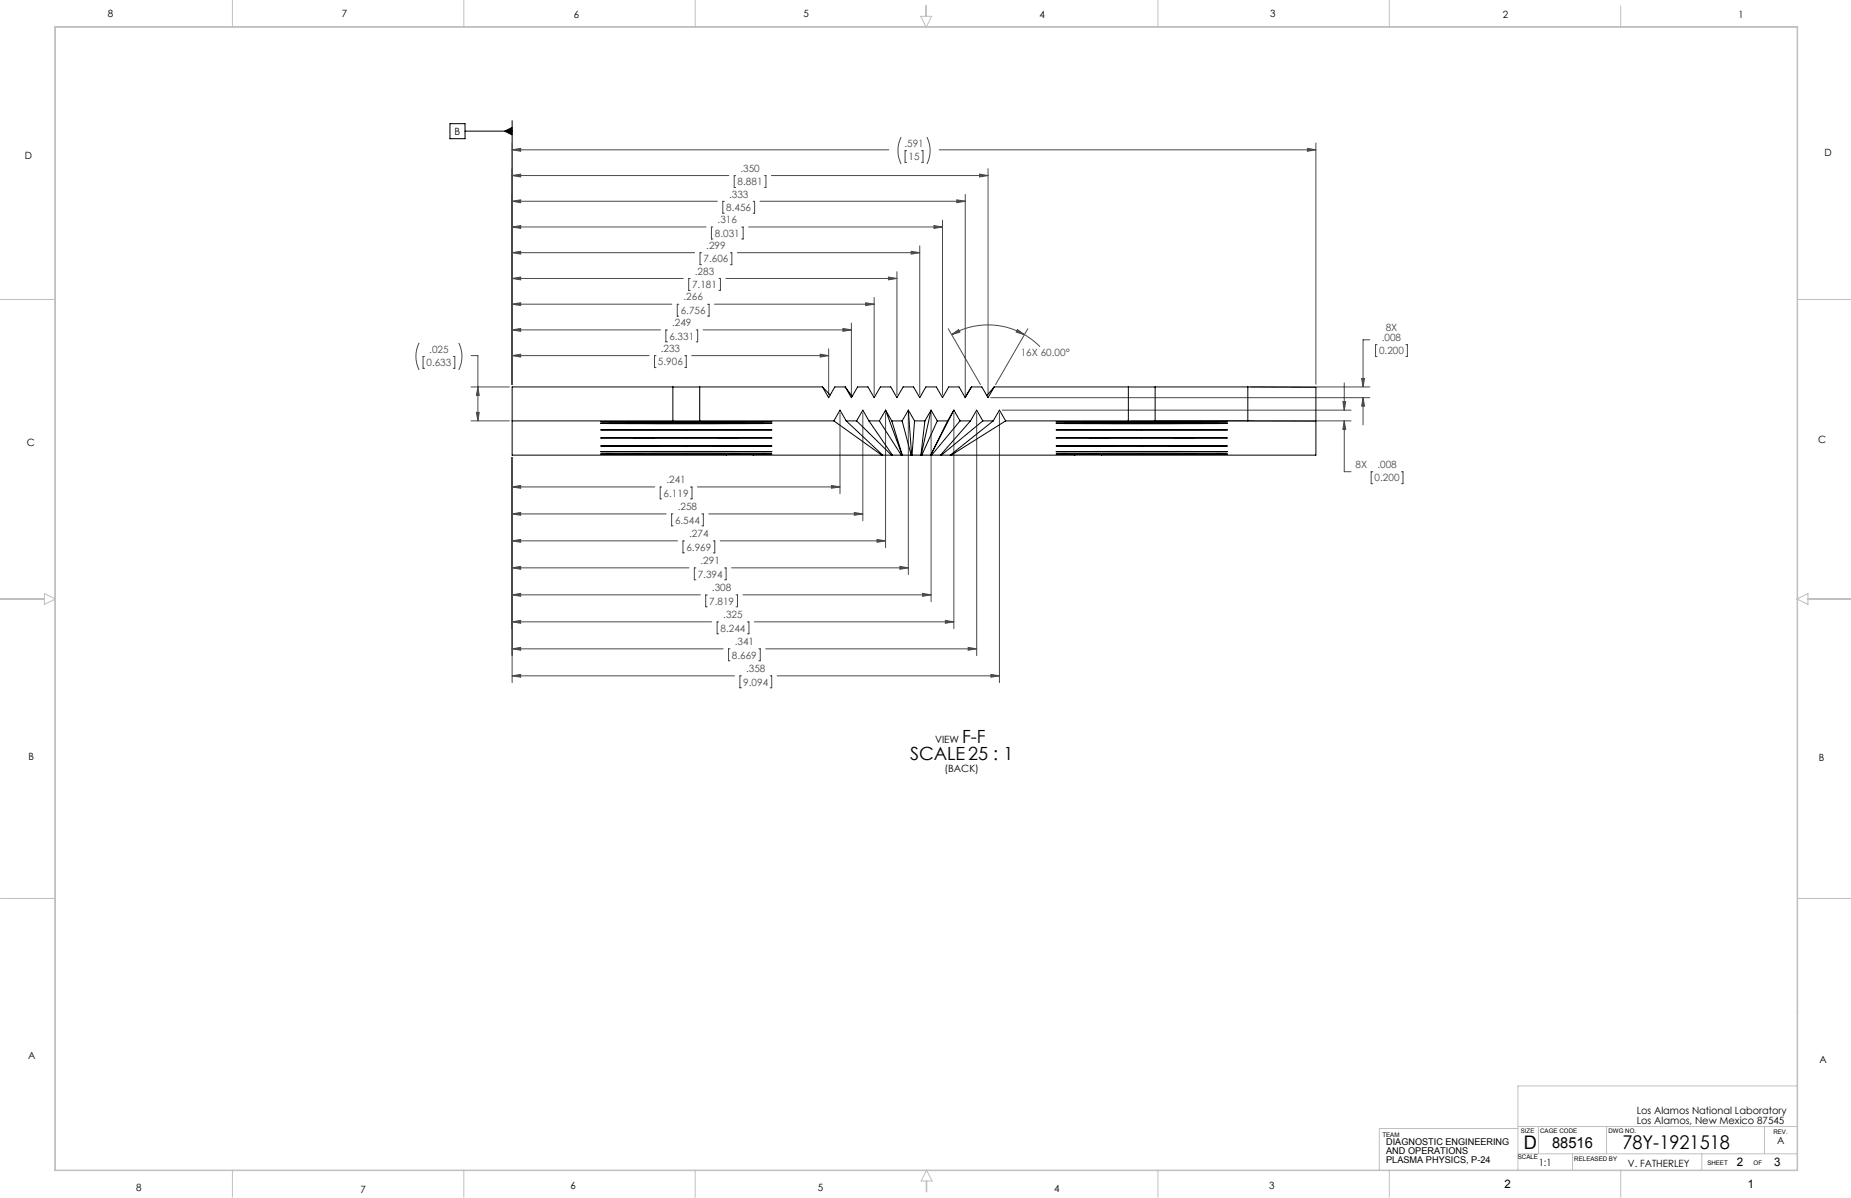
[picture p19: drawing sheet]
<svg xmlns="http://www.w3.org/2000/svg" width="864mm" height="559mm" viewBox="0 0 864 559" stroke-linecap="round" stroke-linejoin="round" font-family="sans-serif">
<defs><g id="words">
<text font-size="8.8" x="757" y="536">78Y-1921518</text>
<text font-size="8.7" x="711" y="536">D</text>
<g font-size="8.5">
<text x="449" y="346">F-F</text>
<text x="425" y="355">SCALE25 : 1</text>
</g>
<text font-size="7.1" x="724" y="535">88516</text>
<g font-size="5.5">
<text x="810" y="544">2</text>
<text x="828" y="544">3</text>
</g>
<g font-size="5.4">
<text x="702" y="554">2</text>
<text x="815" y="554">1</text>
</g>
<g font-size="4.7">
<text x="50" y="8">8</text>
<text x="159" y="8">7</text>
<text x="268" y="8">6</text>
<text x="375" y="8">5</text>
<text x="485" y="9">4</text>
<text x="593" y="8">3</text>
<text x="701" y="8">2</text>
<text x="811" y="8">1</text>
<text x="212" y="63">B</text>
<text x="12" y="74">D</text>
<text x="851" y="73">D</text>
<text x="13" y="208">C</text>
<text x="848" y="207">C</text>
<text x="436" y="346">VIEW</text>
<text x="13" y="354">B</text>
<text x="849" y="355">B</text>
<text x="441" y="360">(BACK)</text>
<text x="13" y="494">A</text>
<text x="849" y="496">A</text>
<text x="764" y="520">Los Alamos National Laboratory</text>
<text x="764" y="524">Los Alamos, New Mexico 87545</text>
<text x="829" y="534">A</text>
<text x="718" y="544">1:1</text>
<text x="759" y="544">V. FATHERLEY</text>
<text x="64" y="555">8</text>
<text x="168" y="556">7</text>
<text x="266" y="555">6</text>
<text x="382" y="555">5</text>
<text x="492" y="556">4</text>
<text x="592" y="554">3</text>
</g>
<g font-size="4.7" fill="#4a4a4a">
<text x="422" y="69">.591</text>
<text x="424" y="75">15</text>
<text x="345" y="80">.350</text>
<text x="344" y="86">8.881</text>
<text x="340" y="92">.333</text>
<text x="339" y="98">8.456</text>
<text x="335" y="104">.316</text>
<text x="334" y="110">8.031</text>
<text x="330" y="116">.299</text>
<text x="328" y="122">7.606</text>
<text x="324" y="128">.283</text>
<text x="323" y="134">7.181</text>
<text x="319" y="140">.266</text>
<text x="318" y="146">6.756</text>
<text x="314" y="152">.249</text>
<text x="647" y="154">8X</text>
<text x="312" y="158">6.331</text>
<text x="645" y="159">.008</text>
<text x="200" y="165">.025</text>
<text x="308" y="164">.233</text>
<text x="476" y="166">16X 60.00°</text>
<text x="643" y="165">0.200</text>
<text x="199" y="171">0.633</text>
<text x="307" y="170">5.906</text>
<text x="632" y="218">8X</text>
<text x="643" y="218">.008</text>
<text x="311" y="225">.241</text>
<text x="641" y="225">0.200</text>
<text x="310" y="232">6.119</text>
<text x="316" y="238">.258</text>
<text x="315" y="244">6.544</text>
<text x="322" y="251">.274</text>
<text x="320" y="257">6.969</text>
<text x="327" y="263">.291</text>
<text x="326" y="269">7.394</text>
<text x="332" y="276">.308</text>
<text x="331" y="282">7.819</text>
<text x="337" y="288">.325</text>
<text x="336" y="295">8.244</text>
<text x="343" y="301">.341</text>
<text x="341" y="307">8.669</text>
<text x="348" y="314">.358</text>
<text x="347" y="320">9.094</text>
</g>
<g font-size="4.4">
<text x="647" y="534">DIAGNOSTIC ENGINEERING</text>
<text x="647" y="538">AND OPERATIONS</text>
<text x="647" y="543">PLASMA PHYSICS, P-24</text>
</g>
<g font-size="2.9">
<text x="645" y="530">TEAM</text>
<text x="710" y="529">SIZE</text>
<text x="719" y="528">CAGE CODE</text>
<text x="750" y="528">DWG NO.</text>
<text x="827" y="529">REV.</text>
<text x="708" y="541">SCALE</text>
<text x="735" y="541">RELEASED BY</text>
<text x="797" y="543">SHEET</text>
<text x="818" y="543">OF</text>
</g>
</g></defs>
<g fill="none" stroke="#c0c0c0" stroke-width=".47">
<path d="M108 0v13M216 0v13M324 0v13M540 0v13M648 0v13M26 12h813v534h-813zM26 13h813M26 13v533M430 8h5l-3 5zM432 3v5M756 3v10M838 13v533"/>
<path d="M0 140h26M839 140h25M0 279h21M0 280h21M21 277l5 2-5 3zM838 279l6-2v5zM844 279h20M844 280h20M0 419h26M839 419h25M838 472h1M838 507h-130v39"/>
<path d="M708 525h131M708 538h131M708 526h-64v20M718 525v13M734 538v8M750 525v13M794 538v8M823 525v13M26 546h813M108 546v12M216 546v12M324 546v12"/>
<path d="M432 551v5M432 546l3 5h-5zM540 546v12M648 546v12M756 546v12"/>
</g>
<path d="M210 58h7v7h-7zM239 56v123M217 61h22M235 61l4-2v4z" fill="none" stroke="#000" stroke-width=".47"/>
<g fill="none" stroke="#4a4a4a" stroke-width=".47">
<path d="M239 67v112M239 70h176M239 70l4-1v2zM420 64a14 14 0 0 0 0 13M423 70h-1v6h1M430 70h1v6h-1M432 64a14 14 0 0 1 0 13M438 70h176M461 79v105M610 69l4 1-4 1zM614 67v112M239 94h96"/>
<path d="M239 82h101M239 94l4-1v2zM239 82l4-1v2zM338 94h-1v5h1M343 82v5M351 94h1v5h-1M355 94h95M357 82v5M360 82h101M446 93l4 1-4 1zM450 91v93M457 81l4 1-4 1z"/>
<path d="M239 118h85M239 106h90M239 118l4-1v2zM239 106l4-1v2zM327 118v5M333 106h-1v5h1M341 118v5M344 118h85M346 106h1v5h-1M349 106h91M425 117l4 1-4 1zM429 115v69"/>
<path d="M436 105l4 1-4 1zM440 103v81M239 130h80M239 130l4-1v2zM322 130h-1v5h1M335 130h1v5h-1M339 130h79M408 139v45M415 129l3 1-3 1zM418 127v57M196 160a14 14 0 0 0 0 13M214 160a14 14 0 0 1 0 13"/>
<path d="M239 154h69M239 142h74M239 154l4-1v2zM239 142l4-1v2zM311 154v5M317 142h-1v5h1M325 154h1v5h-1M328 154h69M330 142h1v5h-1M333 142h75M393 153l4 1-4 1zM397 151v33"/>
<path d="M404 141l4 1-4 1zM442 153l15 26M444 156l3-2 1 1zM444 156a34 34 0 0 1 34 0M475 154l3 2-4-1zM478 156l7 6M480 153l-15 26M639 159h-3v21M198 166h-1v6h1M211 166h1v6h-1M220 166h3v30M239 166h64"/>
<path d="M239 166l4-1v2zM306 166h-1v5h1M319 166h1v5h-1M323 166h64M383 165l4 1-4 1zM387 163v21M627 179v12M635 177h2l-1 3zM642 161v5M656 161h1v5h-1M220 180h18M220 196h18"/>
<path d="M222 192h2l-1 4zM223 180l1 4h-2zM392 193v37M403 193v50M413 193v62M424 193v75M434 193v88M445 193v100M456 193v113M462 185h177M466 193v125M468 191h162"/>
<path d="M528 196h102M583 180h56M627 187h1l-1 4zM627 196v24h3M627 196l1 4h-1zM636 185v13M636 185l1 4h-2zM239 214v104M239 227h66M239 240h72M239 227l4-1v2zM239 240l4-1v1z"/>
<path d="M309 227h-1v6h1M314 240h-1v5h1M322 227h1v6h-1M325 227h67M327 240h1v5h-1M331 240h72M388 226l4 1-4 1zM399 239l4 1h-4zM640 220v6M654 220h1v6h-1M239 252h77M239 252h4v1z"/>
<path d="M319 252v6M333 252v6M336 252h77M409 252h4l-4 1zM239 265h82M239 277h88M239 265l4-1v2zM239 277h4v1zM325 265h-1v5h1M330 277h-1v6h1M338 265h1v5h-1M341 265h83"/>
<path d="M343 277h1v6h-1M347 277h87M420 264l4 1-4 1zM430 277h4l-4 1zM239 290h93M239 290l4-1v2zM335 290v6M349 290v6M352 290h93M441 289l4 1-4 1zM239 303h98M239 315h104"/>
<path d="M239 303l4-1v1zM239 315h4v1zM341 303h-1v5h1M346 315h-1v6h1M354 303h1v5h-1M357 303h99M359 315h1v6h-1M363 315h103M452 302l4 1h-4zM462 315h4l-4 1z"/>
</g>
<path d="M235 61l4-2v4z" fill="#000"/>
<path d="M239 70l4-1v2zM610 69l4 1-4 1zM239 166l4-1v2zM383 165l4 1-4 1zM636 185l1 4h-2zM635 177h2l-1 3zM239 154l4-1v2zM393 153l4 1-4 1zM404 141l4 1-4 1zM239 142l4-1v2zM415 129l3 1-3 1zM239 130l4-1v2zM425 117l4 1-4 1zM239 118l4-1v2zM436 105l4 1-4 1zM239 106l4-1v2zM446 93l4 1-4 1zM239 94l4-1v2zM457 81l4 1-4 1zM239 82l4-1v2zM475 154l3 2-4-1zM444 156l3-2 1 1zM239 227l4-1v2zM388 226l4 1-4 1zM399 239l4 1h-4zM239 240l4-1v1zM409 252h4l-4 1zM239 252h4v1zM420 264l4 1-4 1zM239 265l4-1v2zM430 277h4l-4 1zM239 277h4v1zM441 289l4 1-4 1zM239 290l4-1v2zM452 302l4 1h-4zM239 303l4-1v1zM462 315h4l-4 1zM239 315h4v1zM222 192h2l-1 4zM223 180l1 4h-2zM627 196l1 4h-1zM627 187h1l-1 4z" fill="#4a4a4a"/>
<g fill="none" stroke="#000" stroke-width=".47">
<path d="M239 196h150M280 197h80zM280 198h80zM314 196v-16h-75v32h172M314 181h12M384 180l3 5 3-5h4M384 180h-58v16M384 180l3 4M389 196l3-5 3 5M389 196l22 16M394 180l3 5 3-5h5l3 5 3-5h5l2 5 3-5h5l3 5 3-5h5l3 5 3-5h4l3 5 3-5M394 180l4 5"/>
<path d="M395 196h5M395 196l17 16h4M400 196l3-5 2 5M400 196l16 16M405 196h5M405 196l11 16h5M410 196l11 16M413 191l3 5M413 191l-3 5M413 191l8 21M416 196h5M416 196l5 16"/>
<path d="M421 196l4 16M424 191l3 5M424 191l-3 5M424 191l1 21M427 196h5M427 196l-1 16M432 196l-2 16M434 191l3 5M434 191l-2 5M434 191l-4 21M437 196h5M437 196l-7 16"/>
<path d="M442 196l-8 16M445 191l3 5M445 191l-3 5M445 191l-11 21M448 196h5M448 196l-13 16M453 196l3-5 3 5M453 196l-14 16h-4M453 180h5l3 5 3-5M453 180l-3 5M459 196h4M459 196l-20 16"/>
<path d="M463 196l3-5 3 5M463 196l-20 16h-4M464 180h62v16M464 180l-4 5M469 196h113M469 196l-25 16M493 197h80zM493 198h80zM526 181h13M582 180h-43v16M582 196h32M582 180l32 1v31h-170"/>
<path d="M582 180v16M280 204h80zM280 201h80zM280 212h80zM280 211h80zM280 208h80zM412 212h-1M416 212h.1M421 212h.1M421 212h4M425 212h1M425 212h.1"/>
<path d="M426 212h4M430 212h.1M430 212h4M434 212h1M434 212h.1M439 212h.1M444 212h.1M493 204h80zM493 201h80zM493 212h80zM493 211h80zM493 208h80z"/>
</g>
<use href="#words"/>
</svg>
